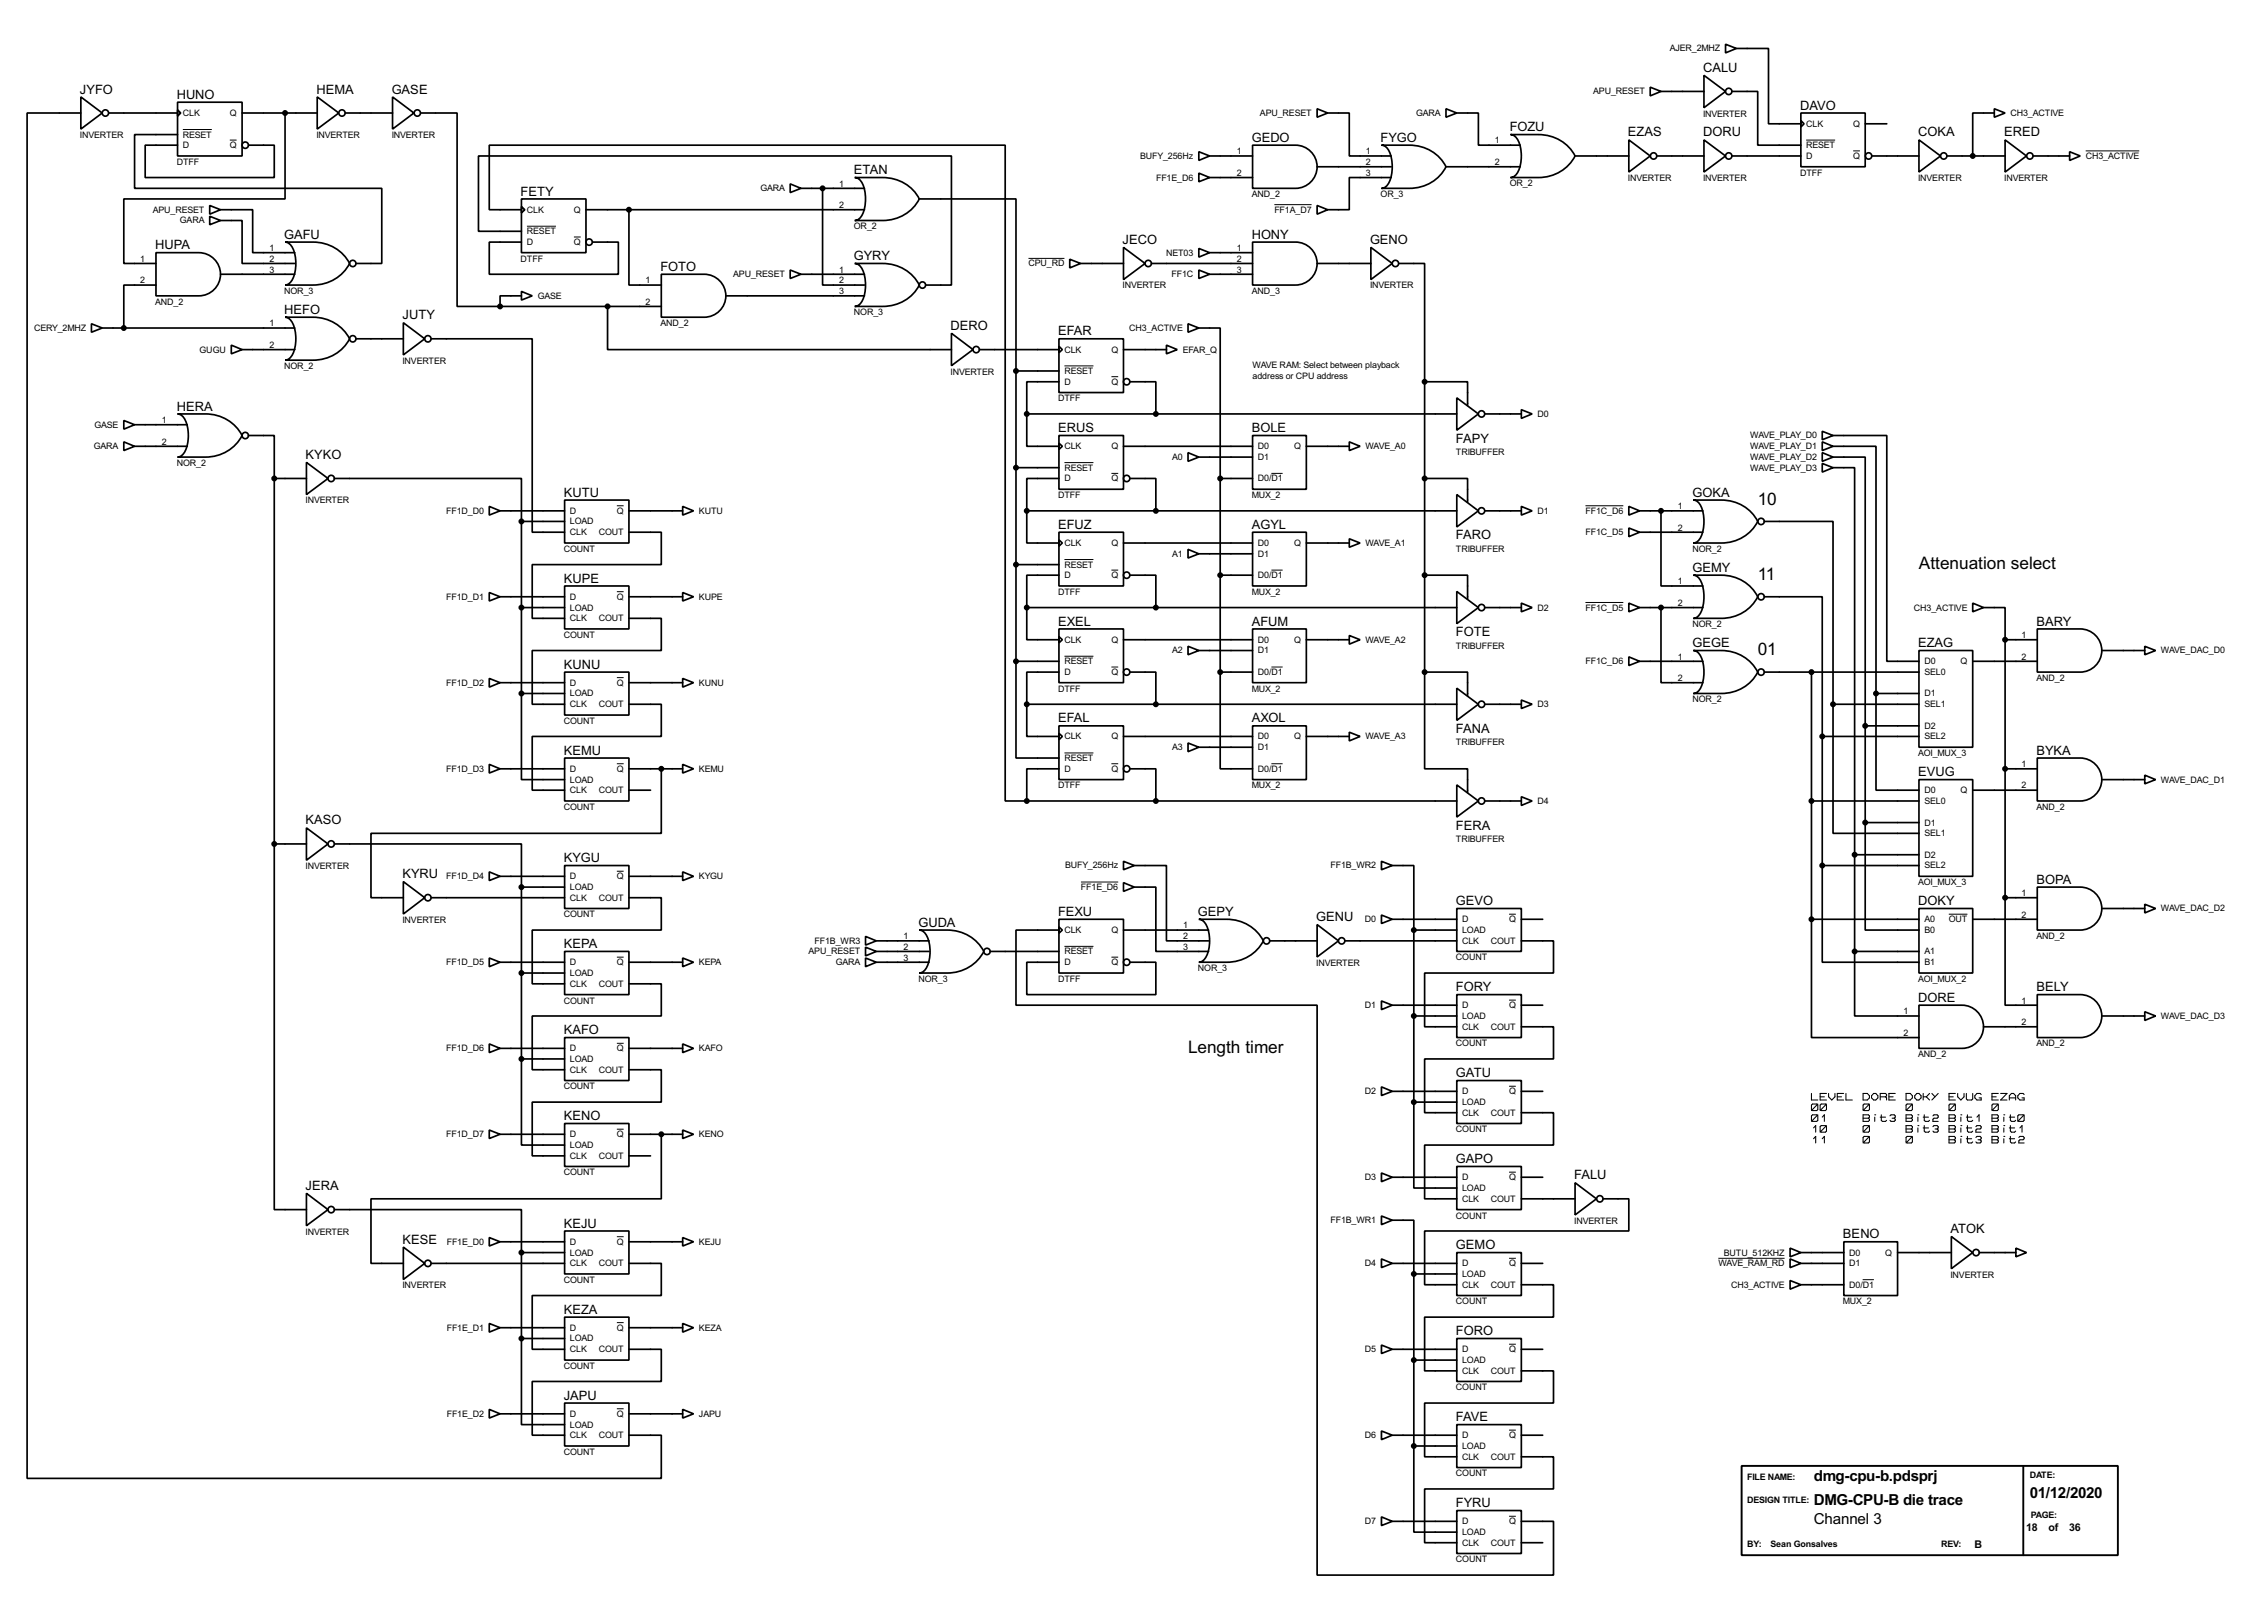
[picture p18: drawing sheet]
<svg xmlns="http://www.w3.org/2000/svg" width="536mm" height="383mm" viewBox="0 0 536 383" stroke-linecap="round" stroke-linejoin="round" font-family="sans-serif">
<defs><g id="words">
<g font-size="4.6">
<text x="415.3" y="119.2">10</text>
<text x="415.3" y="137.1">11</text>
<text x="453.4" y="134.5">Attenuation select</text>
<text x="415.3" y="154.8">01</text>
<text x="280.7" y="248.8">Length timer</text>
</g>
<g font-size="4">
<text x="428.6" y="350">dmg-cpu-b.pdsprj</text>
<text x="428.6" y="355.7">DMG-CPU-B die trace</text>
<text x="479.6" y="354">01/12/2020</text>
<text x="428.6" y="360.1">Channel 3</text>
</g>
<g font-size="3.4">
<text x="402.4" y="17">CALU</text>
<text x="18.9" y="22.1">JYFO</text>
<text x="41.8" y="23.3">HUNO</text>
<text x="74.8" y="22.1">HEMA</text>
<text x="92.6" y="22.1">GASE</text>
<text x="425.3" y="25.9">DAVO</text>
<text x="295.8" y="33.5">GEDO</text>
<text x="326.2" y="33.5">FYGO</text>
<text x="356.7" y="31">FOZU</text>
<text x="384.7" y="32.3">EZAS</text>
<text x="402.4" y="32.3">DORU</text>
<text x="453.2" y="32.3">COKA</text>
<text x="473.6" y="32.3">ERED</text>
<text x="201.8" y="41.2">ETAN</text>
<text x="123" y="46.2">FETY</text>
<text x="36.7" y="58.9">HUPA</text>
<text x="67.2" y="56.4">GAFU</text>
<text x="265.3" y="57.7">JECO</text>
<text x="295.8" y="56.4">HONY</text>
<text x="323.7" y="57.7">GENO</text>
<text x="156.1" y="64">FOTO</text>
<text x="201.8" y="61.4">GYRY</text>
<text x="67.2" y="74.1">HEFO</text>
<text x="95.1" y="75.5">JUTY</text>
<text x="224.6" y="78">DERO</text>
<text x="250" y="79.3">EFAR</text>
<text x="41.8" y="97">HERA</text>
<text x="250" y="102.1">ERUS</text>
<text x="295.8" y="102.1">BOLE</text>
<text x="344" y="104.6">FAPY</text>
<text x="72.2" y="108.5">KYKO</text>
<text x="133.2" y="117.4">KUTU</text>
<text x="399.9" y="117.4">GOKA</text>
<text x="250" y="124.9">EFUZ</text>
<text x="295.8" y="124.9">AGYL</text>
<text x="344" y="127.5">FARO</text>
<text x="133.2" y="137.6">KUPE</text>
<text x="399.9" y="135.1">GEMY</text>
<text x="250" y="147.8">EXEL</text>
<text x="295.8" y="147.8">AFUM</text>
<text x="481.2" y="147.8">BARY</text>
<text x="344" y="150.3">FOTE</text>
<text x="399.9" y="152.9">GEGE</text>
<text x="453.2" y="152.9">EZAG</text>
<text x="133.2" y="158">KUNU</text>
<text x="250" y="170.7">EFAL</text>
<text x="295.8" y="170.7">AXOL</text>
<text x="344" y="173.2">FANA</text>
<text x="133.2" y="178.3">KEMU</text>
<text x="481.2" y="178.3">BYKA</text>
<text x="453.2" y="183.4">EVUG</text>
<text x="72.2" y="194.8">KASO</text>
<text x="344" y="196">FERA</text>
<text x="133.2" y="203.7">KYGU</text>
<text x="95.1" y="207.5">KYRU</text>
<text x="481.2" y="208.8">BOPA</text>
<text x="344" y="213.9">GEVO</text>
<text x="453.2" y="213.9">DOKY</text>
<text x="217" y="219">GUDA</text>
<text x="250" y="216.4">FEXU</text>
<text x="283.1" y="216.4">GEPY</text>
<text x="311" y="217.7">GENU</text>
<text x="133.2" y="224">KEPA</text>
<text x="344" y="234.2">FORY</text>
<text x="453.2" y="236.7">DORE</text>
<text x="481.2" y="234.2">BELY</text>
<text x="133.2" y="244.4">KAFO</text>
<text x="344" y="254.5">GATU</text>
<text x="133.2" y="264.7">KENO</text>
<text x="344" y="274.8">GAPO</text>
<text x="72.2" y="281.2">JERA</text>
<text x="372" y="278.7">FALU</text>
<text x="95.1" y="293.9">KESE</text>
<text x="133.2" y="290.1">KEJU</text>
<text x="435.5" y="292.6">BENO</text>
<text x="460.9" y="291.4">ATOK</text>
<text x="344" y="295.2">GEMO</text>
<text x="133.2" y="310.4">KEZA</text>
<text x="344" y="315.5">FORO</text>
<text x="133.2" y="330.7">JAPU</text>
<text x="344" y="335.8">FAVE</text>
<text x="344" y="356.1">FYRU</text>
</g>
<g font-size="2.8">
<text x="466.6" y="365.8">B</text>
<text x="478.8" y="361.7">18</text>
<text x="484" y="361.7">of</text>
<text x="488.9" y="361.7">36</text>
</g>
<g font-size="2.4">
<text x="394.5" y="12.1">AJER_2MHZ</text>
<text x="376.5" y="22.3">APU_RESET</text>
<text x="43.2" y="27.4">CLK</text>
<text x="54.3" y="27.4">Q</text>
<text x="297.7" y="27.4">APU_RESET</text>
<text x="334.6" y="27.4">GARA</text>
<text x="402.4" y="27.5">INVERTER</text>
<text x="426.8" y="30">CLK</text>
<text x="437.9" y="30">Q</text>
<text x="475" y="27.4">CH3_ACTIVE</text>
<text x="18.9" y="32.6">INVERTER</text>
<text x="43.2" y="35">D</text>
<text x="43.2" y="32.5">RESET</text>
<text x="54.3" y="35">Q</text>
<text x="74.8" y="32.6">INVERTER</text>
<text x="92.6" y="32.6">INVERTER</text>
<text x="353.2" y="33.9">1</text>
<text x="426.8" y="35">RESET</text>
<text x="41.8" y="38.9">DTFF</text>
<text x="269.4" y="37.5">BUFY_256Hz</text>
<text x="292.3" y="36.4">1</text>
<text x="292.3" y="41.6">2</text>
<text x="322.8" y="36.4">1</text>
<text x="322.8" y="39">2</text>
<text x="322.8" y="41.6">3</text>
<text x="353.2" y="39">2</text>
<text x="425.3" y="41.5">DTFF</text>
<text x="426.8" y="37.5">D</text>
<text x="437.9" y="37.5">Q</text>
<text x="492.8" y="37.5">CH3_ACTIVE</text>
<text x="179.7" y="45.2">GARA</text>
<text x="198.3" y="44.1">1</text>
<text x="273.2" y="42.7">FF1E_D6</text>
<text x="295.8" y="46.6">AND_2</text>
<text x="326.2" y="46.6">OR_3</text>
<text x="356.7" y="44.1">OR_2</text>
<text x="384.7" y="42.7">INVERTER</text>
<text x="402.4" y="42.7">INVERTER</text>
<text x="453.2" y="42.7">INVERTER</text>
<text x="473.6" y="42.7">INVERTER</text>
<text x="36.1" y="50.2">APU_RESET</text>
<text x="42.5" y="52.8">GARA</text>
<text x="124.5" y="50.2">CLK</text>
<text x="135.6" y="50.2">Q</text>
<text x="198.3" y="49.2">2</text>
<text x="301.1" y="50.2">FF1A_D7</text>
<text x="63.7" y="59.3">1</text>
<text x="124.5" y="57.9">D</text>
<text x="124.5" y="55.4">RESET</text>
<text x="135.6" y="57.9">Q</text>
<text x="201.8" y="54.2">OR_2</text>
<text x="292.3" y="59.3">1</text>
<text x="33.2" y="61.9">1</text>
<text x="63.7" y="61.9">2</text>
<text x="63.7" y="64.4">3</text>
<text x="123" y="61.8">DTFF</text>
<text x="173.3" y="65.5">APU_RESET</text>
<text x="198.3" y="64.4">1</text>
<text x="243" y="62.9">CPU_RD</text>
<text x="275.5" y="60.4">NET03</text>
<text x="276.8" y="65.5">FF1C</text>
<text x="292.3" y="61.9">2</text>
<text x="292.3" y="64.4">3</text>
<text x="33.2" y="67">2</text>
<text x="36.7" y="72">AND_2</text>
<text x="67.2" y="69.5">NOR_3</text>
<text x="127.1" y="70.6">GASE</text>
<text x="152.6" y="67">1</text>
<text x="152.6" y="72">2</text>
<text x="198.3" y="67">2</text>
<text x="198.3" y="69.5">3</text>
<text x="265.3" y="68.1">INVERTER</text>
<text x="295.8" y="69.5">AND_3</text>
<text x="323.7" y="68.1">INVERTER</text>
<text x="63.7" y="77.1">1</text>
<text x="156.1" y="77">AND_2</text>
<text x="201.8" y="74.5">NOR_3</text>
<text x="8.1" y="78.2">CERY_2MHZ</text>
<text x="47.2" y="83.3">GUGU</text>
<text x="63.7" y="82.2">2</text>
<text x="251.5" y="83.3">CLK</text>
<text x="262.6" y="83.3">Q</text>
<text x="266.8" y="78.2">CH3_ACTIVE</text>
<text x="279.5" y="83.3">EFAR_Q</text>
<text x="67.2" y="87.2">NOR_2</text>
<text x="95.1" y="86">INVERTER</text>
<text x="224.6" y="88.5">INVERTER</text>
<text x="251.5" y="88.4">RESET</text>
<text x="296" y="87">WAVE RAM: Select between playback</text>
<text x="296" y="89.6">address or CPU address</text>
<text x="250" y="94.9">DTFF</text>
<text x="251.5" y="90.9">D</text>
<text x="262.6" y="90.9">Q</text>
<text x="22.3" y="101">GASE</text>
<text x="38.3" y="100">1</text>
<text x="363.3" y="98.5">D0</text>
<text x="22.2" y="106.2">GARA</text>
<text x="38.3" y="105.1">2</text>
<text x="251.5" y="106.2">CLK</text>
<text x="262.6" y="106.2">Q</text>
<text x="297.2" y="106.2">D0</text>
<text x="305.8" y="106.2">Q</text>
<text x="322.6" y="106.2">WAVE_A0</text>
<text x="344" y="107.6">TRIBUFFER</text>
<text x="413.5" y="103.6">WAVE_PLAY_D0</text>
<text x="413.5" y="106.2">WAVE_PLAY_D1</text>
<text x="41.8" y="110.1">NOR_2</text>
<text x="251.5" y="113.7">D</text>
<text x="251.5" y="111.2">RESET</text>
<text x="262.6" y="113.7">Q</text>
<text x="277" y="108.7">A0</text>
<text x="297.2" y="108.7">D1</text>
<text x="297.2" y="113.7">D0/D1</text>
<text x="413.5" y="108.7">WAVE_PLAY_D2</text>
<text x="413.5" y="111.2">WAVE_PLAY_D3</text>
<text x="72.2" y="119">INVERTER</text>
<text x="250" y="117.7">DTFF</text>
<text x="295.8" y="117.7">MUX_2</text>
<text x="105.4" y="121.4">FF1D_D0</text>
<text x="134.7" y="123.9">LOAD</text>
<text x="134.7" y="121.4">D</text>
<text x="145.8" y="121.4">Q</text>
<text x="165.2" y="121.4">KUTU</text>
<text x="363.3" y="121.4">D1</text>
<text x="374.6" y="121.4">FF1C_D6</text>
<text x="396.4" y="120.3">1</text>
<text x="396.4" y="125.4">2</text>
<text x="133.2" y="130.4">COUNT</text>
<text x="134.7" y="126.4">CLK</text>
<text x="141.5" y="126.4">COUT</text>
<text x="251.5" y="129">CLK</text>
<text x="262.6" y="129">Q</text>
<text x="277" y="131.6">A1</text>
<text x="297.2" y="129">D0</text>
<text x="297.2" y="131.6">D1</text>
<text x="305.8" y="129">Q</text>
<text x="322.6" y="129">WAVE_A1</text>
<text x="344" y="130.4">TRIBUFFER</text>
<text x="374.6" y="126.4">FF1C_D5</text>
<text x="399.9" y="130.4">NOR_2</text>
<text x="251.5" y="136.6">D</text>
<text x="251.5" y="134.1">RESET</text>
<text x="262.6" y="136.6">Q</text>
<text x="297.2" y="136.6">D0/D1</text>
<text x="105.4" y="141.7">FF1D_D1</text>
<text x="134.7" y="141.7">D</text>
<text x="145.8" y="141.7">Q</text>
<text x="165.2" y="141.7">KUPE</text>
<text x="250" y="140.5">DTFF</text>
<text x="295.8" y="140.5">MUX_2</text>
<text x="396.4" y="138.1">1</text>
<text x="396.4" y="143.2">2</text>
<text x="134.7" y="146.8">CLK</text>
<text x="134.7" y="144.3">LOAD</text>
<text x="141.5" y="146.8">COUT</text>
<text x="363.3" y="144.3">D2</text>
<text x="374.6" y="144.3">FF1C_D5</text>
<text x="399.9" y="148.2">NOR_2</text>
<text x="452.2" y="144.3">CH3_ACTIVE</text>
<text x="133.2" y="150.7">COUNT</text>
<text x="251.5" y="151.9">CLK</text>
<text x="262.6" y="151.9">Q</text>
<text x="277" y="154.4">A2</text>
<text x="297.2" y="151.9">D0</text>
<text x="297.2" y="154.4">D1</text>
<text x="305.8" y="151.9">Q</text>
<text x="322.6" y="151.9">WAVE_A2</text>
<text x="344" y="153.3">TRIBUFFER</text>
<text x="396.4" y="155.9">1</text>
<text x="477.7" y="150.8">1</text>
<text x="477.7" y="155.9">2</text>
<text x="510.6" y="154.4">WAVE_DAC_D0</text>
<text x="251.5" y="159.5">D</text>
<text x="251.5" y="157">RESET</text>
<text x="262.6" y="159.5">Q</text>
<text x="297.2" y="159.5">D0/D1</text>
<text x="374.6" y="157">FF1C_D6</text>
<text x="396.4" y="160.9">2</text>
<text x="454.7" y="157">D0</text>
<text x="454.7" y="159.5">SEL0</text>
<text x="463.3" y="157">Q</text>
<text x="481.2" y="160.9">AND_2</text>
<text x="105.4" y="162">FF1D_D2</text>
<text x="134.7" y="167.1">CLK</text>
<text x="134.7" y="164.6">LOAD</text>
<text x="134.7" y="162">D</text>
<text x="141.5" y="167.1">COUT</text>
<text x="145.8" y="162">Q</text>
<text x="165.2" y="162">KUNU</text>
<text x="250" y="163.4">DTFF</text>
<text x="295.8" y="163.4">MUX_2</text>
<text x="363.3" y="167.1">D3</text>
<text x="399.9" y="166">NOR_2</text>
<text x="454.7" y="164.6">D1</text>
<text x="454.7" y="167.1">SEL1</text>
<text x="133.2" y="171.1">COUNT</text>
<text x="454.7" y="172.2">D2</text>
<text x="251.5" y="174.7">CLK</text>
<text x="251.5" y="179.8">RESET</text>
<text x="262.6" y="174.7">Q</text>
<text x="277" y="177.3">A3</text>
<text x="297.2" y="174.7">D0</text>
<text x="297.2" y="177.3">D1</text>
<text x="305.8" y="174.7">Q</text>
<text x="322.6" y="174.7">WAVE_A3</text>
<text x="344" y="176.1">TRIBUFFER</text>
<text x="453.2" y="178.7">AOI_MUX_3</text>
<text x="454.7" y="174.7">SEL2</text>
<text x="105.4" y="182.4">FF1D_D3</text>
<text x="134.7" y="184.9">LOAD</text>
<text x="134.7" y="182.4">D</text>
<text x="145.8" y="182.4">Q</text>
<text x="165.2" y="182.4">KEMU</text>
<text x="251.5" y="182.4">D</text>
<text x="262.6" y="182.4">Q</text>
<text x="297.2" y="182.4">D0/D1</text>
<text x="477.7" y="181.3">1</text>
<text x="510.6" y="184.9">WAVE_DAC_D1</text>
<text x="133.2" y="191.4">COUNT</text>
<text x="134.7" y="187.4">CLK</text>
<text x="141.5" y="187.4">COUT</text>
<text x="250" y="186.3">DTFF</text>
<text x="295.8" y="186.3">MUX_2</text>
<text x="363.3" y="190">D4</text>
<text x="454.7" y="187.4">D0</text>
<text x="454.7" y="190">SEL0</text>
<text x="463.3" y="187.4">Q</text>
<text x="477.7" y="186.3">2</text>
<text x="481.2" y="191.4">AND_2</text>
<text x="454.7" y="195.1">D1</text>
<text x="454.7" y="197.6">SEL1</text>
<text x="344" y="199">TRIBUFFER</text>
<text x="454.7" y="202.7">D2</text>
<text x="72.2" y="205.4">INVERTER</text>
<text x="105.4" y="207.8">FF1D_D4</text>
<text x="134.7" y="207.8">D</text>
<text x="145.8" y="207.8">Q</text>
<text x="165.2" y="207.8">KYGU</text>
<text x="251.7" y="205.2">BUFY_256Hz</text>
<text x="314.4" y="205.2">FF1B_WR2</text>
<text x="453.2" y="209.2">AOI_MUX_3</text>
<text x="454.7" y="205.2">SEL2</text>
<text x="134.7" y="212.8">CLK</text>
<text x="134.7" y="210.3">LOAD</text>
<text x="141.5" y="212.8">COUT</text>
<text x="255.4" y="210.3">FF1E_D6</text>
<text x="477.7" y="211.7">1</text>
<text x="510.6" y="215.4">WAVE_DAC_D2</text>
<text x="95.1" y="218.1">INVERTER</text>
<text x="133.2" y="216.8">COUNT</text>
<text x="213.5" y="221.9">1</text>
<text x="251.5" y="220.5">CLK</text>
<text x="262.6" y="220.5">Q</text>
<text x="279.6" y="219.4">1</text>
<text x="279.6" y="221.9">2</text>
<text x="322.5" y="217.9">D0</text>
<text x="345.5" y="220.5">LOAD</text>
<text x="345.5" y="217.9">D</text>
<text x="356.6" y="217.9">Q</text>
<text x="454.7" y="220.5">B0</text>
<text x="454.7" y="217.9">A0</text>
<text x="460.5" y="217.9">OUT</text>
<text x="477.7" y="216.8">2</text>
<text x="481.2" y="221.9">AND_2</text>
<text x="191.1" y="225.5">APU_RESET</text>
<text x="192.5" y="223">FF1B_WR3</text>
<text x="213.5" y="224.4">2</text>
<text x="213.5" y="227">3</text>
<text x="251.5" y="225.5">RESET</text>
<text x="279.6" y="224.4">3</text>
<text x="344" y="226.9">COUNT</text>
<text x="345.5" y="223">CLK</text>
<text x="352.3" y="223">COUT</text>
<text x="454.7" y="225.5">A1</text>
<text x="105.4" y="228.1">FF1D_D5</text>
<text x="134.7" y="233.2">CLK</text>
<text x="134.7" y="230.6">LOAD</text>
<text x="134.7" y="228.1">D</text>
<text x="141.5" y="233.2">COUT</text>
<text x="145.8" y="228.1">Q</text>
<text x="165.2" y="228.1">KEPA</text>
<text x="197.5" y="228.1">GARA</text>
<text x="217" y="232">NOR_3</text>
<text x="250" y="232">DTFF</text>
<text x="251.5" y="228.1">D</text>
<text x="262.6" y="228.1">Q</text>
<text x="283.1" y="229.5">NOR_3</text>
<text x="311" y="228.2">INVERTER</text>
<text x="453.2" y="232">AOI_MUX_2</text>
<text x="454.7" y="228.1">B1</text>
<text x="133.2" y="237.1">COUNT</text>
<text x="322.5" y="238.2">D1</text>
<text x="345.5" y="238.2">D</text>
<text x="356.6" y="238.2">Q</text>
<text x="449.8" y="239.7">1</text>
<text x="477.7" y="237.1">1</text>
<text x="345.5" y="243.3">CLK</text>
<text x="345.5" y="240.8">LOAD</text>
<text x="352.3" y="243.3">COUT</text>
<text x="449.8" y="244.8">2</text>
<text x="477.7" y="242.2">2</text>
<text x="510.6" y="240.8">WAVE_DAC_D3</text>
<text x="105.4" y="248.4">FF1D_D6</text>
<text x="134.7" y="250.9">LOAD</text>
<text x="134.7" y="248.4">D</text>
<text x="145.8" y="248.4">Q</text>
<text x="165.2" y="248.4">KAFO</text>
<text x="344" y="247.3">COUNT</text>
<text x="453.2" y="249.8">AND_2</text>
<text x="481.2" y="247.3">AND_2</text>
<text x="133.2" y="257.4">COUNT</text>
<text x="134.7" y="253.5">CLK</text>
<text x="141.5" y="253.5">COUT</text>
<text x="322.5" y="258.6">D2</text>
<text x="345.5" y="263.6">CLK</text>
<text x="345.5" y="261.1">LOAD</text>
<text x="345.5" y="258.6">D</text>
<text x="352.3" y="263.6">COUT</text>
<text x="356.6" y="258.6">Q</text>
<text x="105.4" y="268.7">FF1D_D7</text>
<text x="134.7" y="268.7">D</text>
<text x="145.8" y="268.7">Q</text>
<text x="165.2" y="268.7">KENO</text>
<text x="344" y="267.6">COUNT</text>
<text x="134.7" y="273.8">CLK</text>
<text x="134.7" y="271.3">LOAD</text>
<text x="141.5" y="273.8">COUT</text>
<text x="133.2" y="277.7">COUNT</text>
<text x="322.5" y="278.9">D3</text>
<text x="345.5" y="281.4">LOAD</text>
<text x="345.5" y="278.9">D</text>
<text x="356.6" y="278.9">Q</text>
<text x="344" y="287.9">COUNT</text>
<text x="345.5" y="284">CLK</text>
<text x="352.3" y="284">COUT</text>
<text x="72.2" y="291.7">INVERTER</text>
<text x="314.4" y="289">FF1B_WR1</text>
<text x="372" y="289.2">INVERTER</text>
<text x="105.6" y="294.1">FF1E_D0</text>
<text x="134.7" y="299.2">CLK</text>
<text x="134.7" y="296.7">LOAD</text>
<text x="134.7" y="294.1">D</text>
<text x="141.5" y="299.2">COUT</text>
<text x="145.8" y="294.1">Q</text>
<text x="165.2" y="294.1">KEJU</text>
<text x="322.5" y="299.2">D4</text>
<text x="345.5" y="299.2">D</text>
<text x="356.6" y="299.2">Q</text>
<text x="406" y="299.2">WAVE_RAM_RD</text>
<text x="407.3" y="296.7">BUTU_512KHZ</text>
<text x="436.9" y="296.7">D0</text>
<text x="436.9" y="299.2">D1</text>
<text x="445.5" y="296.7">Q</text>
<text x="95.1" y="304.4">INVERTER</text>
<text x="133.2" y="303.1">COUNT</text>
<text x="345.5" y="304.3">CLK</text>
<text x="345.5" y="301.7">LOAD</text>
<text x="352.3" y="304.3">COUT</text>
<text x="409" y="304.3">CH3_ACTIVE</text>
<text x="436.9" y="304.3">D0/D1</text>
<text x="460.9" y="301.9">INVERTER</text>
<text x="344" y="308.2">COUNT</text>
<text x="435.5" y="308.2">MUX_2</text>
<text x="105.6" y="314.4">FF1E_D1</text>
<text x="134.7" y="317">LOAD</text>
<text x="134.7" y="314.4">D</text>
<text x="145.8" y="314.4">Q</text>
<text x="165.2" y="314.4">KEZA</text>
<text x="133.2" y="323.5">COUNT</text>
<text x="134.7" y="319.5">CLK</text>
<text x="141.5" y="319.5">COUT</text>
<text x="322.5" y="319.5">D5</text>
<text x="345.5" y="322.1">LOAD</text>
<text x="345.5" y="319.5">D</text>
<text x="356.6" y="319.5">Q</text>
<text x="344" y="328.5">COUNT</text>
<text x="345.5" y="324.6">CLK</text>
<text x="352.3" y="324.6">COUT</text>
<text x="105.6" y="334.8">FF1E_D2</text>
<text x="134.7" y="334.8">D</text>
<text x="145.8" y="334.8">Q</text>
<text x="165.2" y="334.8">JAPU</text>
<text x="134.7" y="339.8">CLK</text>
<text x="134.7" y="337.3">LOAD</text>
<text x="141.5" y="339.8">COUT</text>
<text x="322.5" y="339.8">D6</text>
<text x="345.5" y="339.8">D</text>
<text x="356.6" y="339.8">Q</text>
<text x="133.2" y="343.8">COUNT</text>
<text x="345.5" y="344.9">CLK</text>
<text x="345.5" y="342.4">LOAD</text>
<text x="352.3" y="344.9">COUT</text>
<text x="344" y="348.9">COUNT</text>
<text x="412.8" y="349.8">FILE NAME:</text>
<text x="479.6" y="349.3">DATE:</text>
<text x="412.8" y="355.2">DESIGN TITLE:</text>
<text x="479.9" y="358.7">PAGE:</text>
<text x="322.5" y="360.2">D7</text>
<text x="345.5" y="365.2">CLK</text>
<text x="345.5" y="362.7">LOAD</text>
<text x="345.5" y="360.2">D</text>
<text x="352.3" y="365.2">COUT</text>
<text x="356.6" y="360.2">Q</text>
<text x="412.8" y="365.5">BY:</text>
<text x="418.4" y="365.5">Sean Gonsalves</text>
<text x="458.7" y="365.6">REV:</text>
<text x="344" y="369.2">COUNT</text>
</g>
</g></defs>
<g fill="none" stroke="#000" stroke-width=".4">
<path d="M402.6 17.8l5.1 3.8-5.1 3.9zM407.7 10.5l2.6 1-2.6 1zM410.3 11.5h7.6v17.8h7.6M19.1 22.9l5.1 3.8-5.1 3.8zM19.1 26.7h-12.7v322.6h149.9v-10.2h-7.7M25.7 26.7h16.3M42 24.2h15.2v12.7h-15.2zM42 26l.7 .7-.7 .8zM42 34.3h-7.7v7.7h30.5v-7.7h-6.1M42 31.8h-10.2v12.7h58.4v17.8h-6.1M57.2 26.7h17.8M67.4 26.7v20.3h-38.1v15.3h7.6"/>
<path d="M75 22.9l5.1 3.8-5.1 3.8zM81.6 26.7h11.2M92.8 22.9l5 3.8-5 3.8zM99.4 26.7h8.6v45.7h10.2M283.3 35.9l2.5 1-2.5 1zM285.8 36.9h10.2M296 34.3h10.1a5.1 5.1 0 0 1 5.1 5.1 5.1 5.1 0 0 1-5.1 5.1h-10.1zM311.2 25.7l2.5 1-2.5 1zM311.2 39.4h17.5M313.7 26.7h5.1v10.2h9.9M326.4 34.3h6.6a9.5 9.5 0 0 1 8.7 5.1 9.5 9.5 0 0 1-8.7 5.1h-6.6a3.2 3.2 0 0 0 2.4-3.1 7.8 7.8 0 0 0-1.3-6.7zM341.7 25.7l2.5 1-2.5 1z"/>
<path d="M341.7 39.4h17.5M344.2 26.7h5.1v7.6h9.9M356.9 31.8h6.6a9.6 9.6 0 0 1 8.7 5.1 9.6 9.6 0 0 1-8.7 5.1h-6.6a3.2 3.2 0 0 0 2.4-3.2 7.6 7.6 0 0 0-1.4-6.6zM372.2 36.9h12.7M384.9 33.1l5 3.8-5 3.8zM389.9 20.6l2.6 1-2.6 1.1zM391.5 36.9h11.1M392.5 21.6h10.1M402.6 33.1l5.1 3.8-5.1 3.8zM409.2 21.6h6.1v12.7h10.2M409.2 36.9h16.3M425.5 26.7h15.2v12.7h-15.2z"/>
<path d="M425.5 28.5l.8 .8-.8 .7zM440.7 29.3h5.1M442.3 36.9h11.1M453.4 33.1l5.1 3.8-5.1 3.8zM460 36.9h13.8M471.2 25.7l2.6 1-2.6 1zM471.2 26.7h-5.1v10.2M473.8 33.1l5 3.8-5 3.8zM480.4 36.9h8.6M489 35.9l2.5 1-2.5 1zM36.9 59.7h10.1a5.1 5.1 0 0 1 5.1 5.1 5.1 5.1 0 0 1-5.1 5.1h-10.1zM49.6 51.1l2.5 1-2.5 1z"/>
<path d="M49.6 48.6l2.5 1-2.5 1zM52.1 52.1h5.1v10.2h12.5M52.1 49.6h7.6v10.1h10M67.4 57.2h6.6a9.6 9.6 0 0 1 8.6 5.1 9.6 9.6 0 0 1-8.6 5.1h-6.6a3.2 3.2 0 0 0 2.3-3.2 7.6 7.6 0 0 0-1.3-6.6zM123.2 47h15.3v12.7h-15.3zM123.2 48.8l.8 .8-.8 .7zM123.2 57.2h-7.6v7.6h30.5v-7.6h-6.1M123.2 54.7h-10.1v-17.8h111.7v30.5h-6.1M123.2 49.6h-7.6v-15.3h121.9v155h5.1M138.5 49.6h65.8M148.6 49.6v17.8h7.7M186.7 43.5l2.6 1-2.6 1z"/>
<path d="M189.3 44.5h15M194.4 44.5v22.9h9.9M202 42h6.6a9.5 9.5 0 0 1 8.6 5 9.5 9.5 0 0 1-8.6 5.1h-6.6a3.2 3.2 0 0 0 2.3-3.1 7.7 7.7 0 0 0-1.3-6.6zM217.2 47h22.9v40.7M265.5 58.5l5.1 3.8-5.1 3.8zM283.3 58.7l2.5 1-2.5 1.1zM283.3 40.9l2.5 1.1-2.5 1zM285.8 59.7h10.2M285.8 42h10.2M296 57.2h10.1a5.1 5.1 0 0 1 5.1 5.1 5.1 5.1 0 0 1-5.1 5.1h-10.1zM311.2 48.6l2.5 1-2.5 1zM323.9 58.5l5.1 3.8-5.1 3.8z"/>
<path d="M328.7 42h-9.9v7.6h-5.1M21.6 76.5l2.6 1-2.6 1zM24.2 77.5h45.5M36.9 67.4h-7.6v10.1M52.1 64.8h17.6M67.4 75h6.6a9.6 9.6 0 0 1 8.6 5.1 9.6 9.6 0 0 1-8.6 5h-6.6a3.2 3.2 0 0 0 2.3-3.1 7.7 7.7 0 0 0-1.3-6.6zM95.3 76.3l5.1 3.8-5.1 3.8zM118.2 72.4h38.1M123.2 68.9l2.6 1-2.6 1zM123.2 69.9h-5v2.5M143.6 72.4v10.2h81.2M156.3 64.8h10.1a5.1 5.1 0 0 1 5.1 5.1 5.1 5.1 0 0 1-5.1 5.1h-10.1z"/>
<path d="M171.5 69.9h32.8M186.7 63.8l2.6 1-2.6 1zM189.3 64.8h15M202 62.3h6.6a9.6 9.6 0 0 1 8.6 5.1 9.5 9.5 0 0 1-8.6 5h-6.6a3.1 3.1 0 0 0 2.3-3.1 7.8 7.8 0 0 0-1.3-6.6zM224.8 78.8l5.1 3.8-5.1 3.8zM252.8 61.3l2.5 1-2.5 1zM255.3 62.3h10.2M272.1 62.3h23.9M280.7 76.5l2.6 1-2.6 1zM283.3 63.8l2.5 1-2.5 1zM283.3 77.5h5v35.6M285.8 64.8h10.2"/>
<path d="M311.2 62.3h12.7M330.5 62.3h6.1v27.9M29.3 99.4l2.5 1-2.5 1zM42 97.8h6.6a9.6 9.6 0 0 1 8.6 5.1 9.6 9.6 0 0 1-8.6 5.1h-6.6a3.2 3.2 0 0 0 2.3-3.1 7.7 7.7 0 0 0-1.3-6.7zM54.7 81.6l2.5 1-2.5 1zM57.2 82.6h12.5M84.1 80.1h11.2M101.9 80.1h23.9v45.7h7.6M231.4 82.6h18.8M240.1 87.7h10.1M240.1 87.7v68.6M242.6 97.8v7.7h7.6"/>
<path d="M242.6 97.8h101.6M250.2 80.1h15.3v12.7h-15.3zM250.2 81.8l.8 .8-.8 .8zM250.2 90.2h-7.6v7.6M265.5 82.6h10.1M267 90.2h6.1v7.6M275.6 81.6l2.6 1-2.6 1zM336.6 90.2h10.2v5.6M336.6 90.2v68.6M344.2 94l5.1 3.8-5.1 3.9zM350.8 97.8h8.7M359.5 96.8l2.5 1-2.5 1.1z"/>
<path d="M29.3 104.4l2.5 1.1-2.5 1zM31.8 105.5h12.5M31.8 100.4h12.5M58.7 102.9h6.1v10.2M64.8 113.1h7.6M64.8 113.1v86.3M72.4 109.3l5.1 3.8-5.1 3.8zM79 113.1h44.2v10.1M115.6 119.7l2.6 1-2.6 1zM133.4 118.2h15.2v10.1h-15.2zM161.3 119.7l2.6 1-2.6 1zM240.1 110.5h10.1"/>
<path d="M250.2 102.9h15.3v12.7h-15.3zM250.2 104.7l.8 .8-.8 .7zM250.2 113.1h-7.6v7.6M265.5 105.5h30.5M267 113.1h6.1v7.6M280.7 107l2.6 1-2.6 1zM283.3 108h12.7M288.3 113.1v45.7M288.3 113.1h7.7M296 102.9h12.7v12.7h-12.7zM308.7 105.5h10.1M318.8 104.4l2.6 1.1-2.6 1z"/>
<path d="M336.6 113.1h10.2v5.6M344.2 116.9l5.1 3.8-5.1 3.8zM359.5 119.7l2.5 1-2.5 1zM384.9 119.7l2.5 1-2.5 1zM400.1 118.2h6.6a9.4 9.4 0 0 1 8.6 5 9.5 9.5 0 0 1-8.6 5.1h-6.6a3.2 3.2 0 0 0 2.3-3.1 7.8 7.8 0 0 0-1.3-6.6zM430.6 101.9l2.5 1-2.5 1zM430.6 104.4l2.5 1.1-2.5 1zM430.6 107l2.5 1-2.5 1zM430.6 109.5l2.5 1-2.5 1.1zM433.1 110.5h5.1v91.5M433.1 102.9h12.7v53.4h7.6M433.1 105.5h10.2v58.4"/>
<path d="M433.1 108h7.6v63.5M118.2 120.7h15.2M123.2 123.2v40.7M123.2 123.2h10.2M133.4 138.5h15.2v10.1h-15.2zM148.6 125.8h7.7v7.6h-30.5v12.7h7.6M148.6 120.7h12.7M240.1 133.4h10.1M242.6 120.7v7.6h7.6M242.6 120.7h101.6M250.2 125.8h15.3v12.7h-15.3zM250.2 127.6l.8 .7-.8 .8z"/>
<path d="M250.2 135.9h-7.6v7.7M265.5 128.3h30.5M267 135.9h6.1v7.7M280.7 129.8l2.6 1.1-2.6 1zM283.3 130.9h12.7M288.3 135.9h7.7M296 125.8h12.7v12.7h-12.7zM308.7 128.3h10.1M318.8 127.3l2.6 1-2.6 1zM336.6 135.9h10.2v5.6M344.2 139.8l5.1 3.8-5.1 3.8zM350.8 120.7h8.7"/>
<path d="M384.9 124.8l2.5 1-2.5 1zM387.4 120.7h15M387.4 125.8h15M392.5 120.7v17.8h9.9M400.1 135.9h6.6a9.5 9.5 0 0 1 8.6 5.1 9.5 9.5 0 0 1-8.6 5.1h-6.6a3.2 3.2 0 0 0 2.3-3.1 7.9 7.9 0 0 0-1.3-6.7zM416.9 123.2h16.2v43.2M115.6 140l2.6 1-2.6 1zM118.2 141h15.2M123.2 143.6h10.2M133.4 158.8h15.2v10.2h-15.2zM148.6 146.1h7.7v7.6h-30.5v12.7h7.6M148.6 141h12.7"/>
<path d="M161.3 140l2.6 1-2.6 1zM240.1 156.3v22.8h10.1M240.1 156.3h10.1M242.6 143.6v7.6h7.6M242.6 143.6h101.6M250.2 148.6h15.3v12.7h-15.3zM250.2 150.4l.8 .8-.8 .7zM250.2 158.8h-7.6v7.6M265.5 151.2h30.5M267 158.8h6.1v7.6M280.7 152.7l2.6 1-2.6 1zM283.3 153.7h12.7"/>
<path d="M288.3 158.8v22.9h7.7M288.3 158.8h7.7M296 148.6h12.7v12.7h-12.7zM308.7 151.2h10.1M318.8 150.2l2.6 1-2.6 1zM336.6 158.8v22.9h10.2v5.6M336.6 158.8h10.2v5.6M350.8 143.6h8.7M359.5 142.5l2.5 1.1-2.5 1zM384.9 155.2l2.5 1.1-2.5 1zM384.9 142.5l2.5 1.1-2.5 1zM387.4 143.6h15"/>
<path d="M387.4 156.3h15M392.5 143.6v17.7h9.9M400.1 153.7h6.6a9.5 9.5 0 0 1 8.6 5.1 9.4 9.4 0 0 1-8.6 5.1h-6.6a3.2 3.2 0 0 0 2.3-3.2 7.9 7.9 0 0 0-1.3-6.6zM416.9 141h13.7v33M416.9 158.8h36.5M428 158.8v58.4M453.4 153.7h12.7v22.9h-12.7zM466.1 142.5l2.6 1.1-2.6 1zM466.1 156.3h15.3M468.7 143.6h5.1v7.6M473.8 151.2h7.6M473.8 151.2v60.9"/>
<path d="M481.4 148.6h10.1a5.1 5.1 0 0 1 5.1 5.1 5.1 5.1 0 0 1-5.1 5.1h-10.1zM496.6 153.7h10.2M506.8 152.7l2.5 1-2.5 1zM115.6 160.3l2.6 1-2.6 1.1zM118.2 161.3h15.2M123.2 163.9v20.3h10.2M123.2 163.9h10.2M133.4 179.1h15.2v10.2h-15.2zM148.6 166.4h7.7v7.6h-30.5v12.7h7.6M148.6 161.3h12.7M161.3 160.3l2.6 1-2.6 1.1zM242.6 166.4v7.6h7.6"/>
<path d="M242.6 166.4h101.6M250.2 171.5h15.3v12.7h-15.3zM250.2 173.3l.8 .7-.8 .8zM265.5 174h30.5M280.7 175.6l2.6 1-2.6 1zM283.3 176.6h12.7M296 171.5h12.7v12.7h-12.7zM308.7 174h10.1M318.8 173l2.6 1-2.6 1.1zM344.2 162.6l5.1 3.8-5.1 3.8zM350.8 166.4h8.7M359.5 165.4l2.5 1-2.5 1z"/>
<path d="M430.6 174h22.8M430.6 174v30.5M433.1 166.4v30.5h20.3M433.1 166.4h20.3M440.7 171.5v22.9M440.7 171.5h12.7M443.3 163.9v22.8h10.1M443.3 163.9h10.1M481.4 179.1h10.1a5.1 5.1 0 0 1 5.1 5.1 5.1 5.1 0 0 1-5.1 5.1h-10.1zM64.8 199.4v86.4h7.6M64.8 199.4h7.6M72.4 195.6l5.1 3.8-5.1 3.9z"/>
<path d="M79 199.4h44.2v10.2M115.6 180.6l2.6 1.1-2.6 1zM118.2 181.7h15.2M148.6 181.7h12.7M148.6 186.7h5.1M156.3 181.7v15.2h-68.6v15.2h7.6M161.3 180.6l2.6 1.1-2.6 1zM242.6 189.3h101.6M250.2 181.7h-7.6v7.6M267 181.7h6.1v7.6M344.2 185.5l5.1 3.8-5.1 3.8zM350.8 189.3h8.7"/>
<path d="M359.5 188.3l2.5 1-2.5 1zM428 189.3h25.4M440.7 194.4v25.4h12.7M440.7 194.4h12.7M453.4 184.2h12.7v22.9h-12.7zM466.1 186.7h15.3M473.8 181.7h7.6M496.6 184.2h10.2M506.8 183.2l2.5 1-2.5 1zM95.3 208.3l5.1 3.8-5.1 3.9zM101.9 212.1h31.5M115.6 206l2.6 1.1-2.6 1z"/>
<path d="M118.2 207.1h15.2M123.2 209.6v40.6M123.2 209.6h10.2M133.4 204.5h15.2v10.2h-15.2zM148.6 212.1h7.7v7.7h-30.5v12.7h7.6M148.6 207.1h12.7M161.3 206l2.6 1.1-2.6 1zM217.2 219.8h6.6a9.6 9.6 0 0 1 8.7 5 9.6 9.6 0 0 1-8.7 5.1h-6.6a3.2 3.2 0 0 0 2.4-3.1 7.6 7.6 0 0 0-1.4-6.6zM250.2 217.2h15.3v12.7h-15.3zM250.2 219l.8 .8-.8 .7zM250.2 219.8h-10.1v17.7h71.1v134.7h55.9v-12.7h-7.6M265.5 208.6l2.5 1-2.5 1z"/>
<path d="M265.5 203.5l2.5 1-2.5 1zM265.5 219.8h20.1M268 209.6h5.1v15.2h12.5M268 204.5h7.6v17.8h10M283.3 217.2h6.6a9.6 9.6 0 0 1 8.6 5.1 9.6 9.6 0 0 1-8.6 5.1h-6.6a3.2 3.2 0 0 0 2.3-3.2 7.7 7.7 0 0 0-1.3-6.6zM311.2 218.5l5.1 3.8-5.1 3.8zM326.4 216.2l2.6 1-2.6 1zM326.4 203.5l2.6 1-2.6 1zM329 204.5h5.1v15.3M329 217.2h15.2M334.1 219.8v40.6M334.1 219.8h10.1"/>
<path d="M344.2 214.7h15.3v10.1h-15.3zM359.5 217.2h5M428 217.2v28h25.4M428 217.2h25.4M430.6 204.5v22.9h22.8M430.6 204.5h22.8M438.2 202h15.2M438.2 202v22.8M453.4 214.7h12.7v15.2h-12.7zM466.1 217.2h15.3M473.8 212.1v25.4h7.6M473.8 212.1h7.6"/>
<path d="M481.4 209.6h10.1a5.1 5.1 0 0 1 5.1 5.1 5.1 5.1 0 0 1-5.1 5.1h-10.1zM496.6 214.7h10.2M506.8 213.7l2.5 1-2.5 1zM115.6 226.4l2.6 1-2.6 1zM118.2 227.4h15.2M123.2 229.9h10.2M133.4 224.8h15.2v10.2h-15.2zM148.6 232.5h7.7v7.6h-30.5v12.7h7.6M148.6 227.4h12.7M161.3 226.4l2.6 1-2.6 1zM204.5 223.8l2.6 1-2.6 1.1zM204.5 226.4l2.6 1-2.6 1z"/>
<path d="M204.5 221.3l2.6 1-2.6 1zM207.1 227.4h12.4M207.1 222.3h12.4M207.1 224.8h12.4M234 224.8h16.2M250.2 227.4h-7.6v7.6h30.5v-7.6h-6.1M300 222.3h11.2M317.8 222.3h26.4M326.4 236.5l2.6 1-2.6 1.1zM329 237.5h15.2M344.2 235h15.3v10.2h-15.3zM359.5 222.3h7.6v7.6h-30.5v12.7h7.6"/>
<path d="M359.5 237.5h5M438.2 224.8v15.3h15.2M438.2 224.8h15.2M453.4 237.5h10.2a5.1 5.1 0 0 1 5.1 5.1 5.1 5.1 0 0 1-5.1 5.1h-10.2zM481.4 235h10.1a5.1 5.1 0 0 1 5.1 5.1 5.1 5.1 0 0 1-5.1 5.1h-10.1zM506.8 239.1l2.5 1-2.5 1zM115.6 246.7l2.6 1-2.6 1zM118.2 247.7h15.2M123.2 250.2v20.4h10.2M123.2 250.2h10.2M133.4 245.2h15.2v10.1h-15.2zM148.6 252.8h7.7v7.6h-30.5v12.7h7.6"/>
<path d="M148.6 247.7h12.7M161.3 246.7l2.6 1-2.6 1zM326.4 256.8l2.6 1.1-2.6 1zM329 257.9h15.2M334.1 240.1h10.1M344.2 255.3h15.3v10.2h-15.3zM359.5 242.6h7.6v7.6h-30.5v12.7h7.6M359.5 257.9h5M468.7 242.6h12.7M496.6 240.1h10.2M115.6 267l2.6 1-2.6 1zM118.2 268h15.2"/>
<path d="M133.4 265.5h15.2v10.1h-15.2zM148.6 268h12.7M148.6 273.1h5.1M156.3 268v15.3h-68.6v15.2h7.6M161.3 267l2.6 1-2.6 1zM326.4 277.2l2.6 1-2.6 1zM329 278.2h15.2M334.1 260.4v20.3h10.1M334.1 260.4h10.1M344.2 275.6h15.3v10.2h-15.3zM359.5 262.9h7.6v7.7h-30.5v12.7h7.6M359.5 278.2h5"/>
<path d="M372.2 279.5l5 3.8-5 3.8zM72.4 282l5.1 3.8-5.1 3.8zM79 285.8h44.2v10.2M95.3 294.7l5.1 3.8-5.1 3.8zM101.9 298.5h31.5M115.6 292.4l2.6 1-2.6 1zM118.2 293.4h15.2M123.2 296v20.3M123.2 296h10.2M133.4 290.9h15.2v10.1h-15.2zM148.6 298.5h7.7v7.6h-30.5v12.7h7.6M148.6 293.4h12.7"/>
<path d="M161.3 292.4l2.6 1-2.6 1zM326.4 287.3l2.6 1-2.6 1.1zM326.4 297.5l2.6 1-2.6 1zM329 288.3h5.1v12.7M329 298.5h15.2M344.2 296h15.3v10.1h-15.3zM359.5 298.5h5M359.5 283.3h12.7M378.8 283.3h6.1v7.6h-48.3v12.7h7.6M423 294.9l2.5 1.1-2.5 1zM423 297.5l2.5 1-2.5 1zM425.5 298.5h10.2"/>
<path d="M425.5 296h10.2M435.7 293.4h12.7v12.7h-12.7zM448.4 296h12.7M461.1 292.2l5 3.8-5 3.8zM467.7 296h8.6M476.3 294.9l2.5 1.1-2.5 1zM115.6 312.7l2.6 1-2.6 1.1zM118.2 313.7h15.2M123.2 316.3v20.3h10.2M123.2 316.3h10.2M133.4 311.2h15.2v10.2h-15.2zM148.6 318.8h7.7v7.6h-30.5v12.7h7.6"/>
<path d="M148.6 313.7h12.7M161.3 312.7l2.6 1-2.6 1.1zM326.4 317.8l2.6 1-2.6 1zM329 318.8h15.2M334.1 301h10.1M334.1 301v40.7M344.2 316.3h15.3v10.1h-15.3zM359.5 303.6h7.6v7.6h-30.5v12.7h7.6M359.5 318.8h5M423 302.6l2.5 1-2.5 1zM425.5 303.6h10.2M115.6 333l2.6 1.1-2.6 1z"/>
<path d="M118.2 334.1h15.2M133.4 331.5h15.2v10.2h-15.2zM148.6 334.1h12.7M161.3 333l2.6 1.1-2.6 1zM326.4 338.1l2.6 1-2.6 1.1zM329 339.1h15.2M334.1 321.4h10.1M344.2 336.6h15.3v10.2h-15.3zM359.5 323.9h7.6v7.6h-30.5v12.7h7.6M359.5 339.1h5M326.4 358.4l2.6 1.1-2.6 1zM329 359.5h15.2"/>
<path d="M334.1 341.7v20.3h10.1M334.1 341.7h10.1M344.2 356.9h15.3v10.2h-15.3zM359.5 344.2h7.6v7.6h-30.5v12.7h7.6M359.5 364.5h5"/>
<circle cx="24.9" cy="26.7" r=".75"/>
<circle cx="57.9" cy="34.3" r=".75"/>
<circle cx="80.8" cy="26.7" r=".75"/>
<circle cx="98.6" cy="26.7" r=".75"/>
<circle cx="390.7" cy="36.9" r=".75"/>
<circle cx="408.4" cy="36.9" r=".75"/>
<circle cx="408.4" cy="21.6" r=".75"/>
<circle cx="441.5" cy="36.9" r=".75"/>
<circle cx="459.2" cy="36.9" r=".75"/>
<circle cx="479.6" cy="36.9" r=".75"/>
<circle cx="139.2" cy="57.2" r=".75"/>
<circle cx="83.3" cy="62.3" r=".75"/>
<circle cx="217.9" cy="67.4" r=".75"/>
<circle cx="271.3" cy="62.3" r=".75"/>
<circle cx="329.7" cy="62.3" r=".75"/>
<circle cx="83.3" cy="80.1" r=".75"/>
<circle cx="101.1" cy="80.1" r=".75"/>
<circle cx="230.6" cy="82.6" r=".75"/>
<circle cx="266.2" cy="90.2" r=".75"/>
<circle cx="350" cy="97.8" r=".75"/>
<circle cx="57.9" cy="102.9" r=".75"/>
<circle cx="78.2" cy="113.1" r=".75"/>
<circle cx="266.2" cy="113.1" r=".75"/>
<circle cx="266.2" cy="135.9" r=".75"/>
<circle cx="350" cy="120.7" r=".75"/>
<circle cx="416.1" cy="123.2" r=".75"/>
<circle cx="266.2" cy="158.8" r=".75"/>
<circle cx="350" cy="143.6" r=".75"/>
<circle cx="416.1" cy="158.8" r=".75"/>
<circle cx="416.1" cy="141" r=".75"/>
<circle cx="350" cy="166.4" r=".75"/>
<circle cx="78.2" cy="199.4" r=".75"/>
<circle cx="266.2" cy="181.7" r=".75"/>
<circle cx="350" cy="189.3" r=".75"/>
<circle cx="101.1" cy="212.1" r=".75"/>
<circle cx="233.2" cy="224.8" r=".75"/>
<circle cx="266.2" cy="227.4" r=".75"/>
<circle cx="299.2" cy="222.3" r=".75"/>
<circle cx="317" cy="222.3" r=".75"/>
<circle cx="78.2" cy="285.8" r=".75"/>
<circle cx="101.1" cy="298.5" r=".75"/>
<circle cx="378" cy="283.3" r=".75"/>
<circle cx="466.9" cy="296" r=".75"/>
</g>
<g fill="none" stroke="#000" stroke-width=".24">
<path d="M43.2 30.6h6.9M54.3 33.1h1.6M426.8 33.1h6.8M437.9 35.7h1.6M492.8 35.7h12.7M124.5 53.5h6.9M135.6 56h1.6M301.1 48.4h8.8M243 61.1h8.5M251.5 86.5h6.9M262.6 89h1.6M145.8 119.5h1.6"/>
<path d="M251.5 109.3h6.9M262.6 111.9h1.6M300.4 111.9h2.7M374.6 119.5h9M145.8 139.8h1.6M251.5 132.2h6.9M262.6 134.7h1.6M300.4 134.7h2.7M251.5 155.1h6.9M262.6 157.6h1.6M300.4 157.6h2.7M374.6 142.4h9"/>
<path d="M145.8 160.1h1.6M251.5 177.9h6.9M145.8 180.5h1.6M262.6 180.5h1.6M300.4 180.5h2.7M145.8 205.9h1.6M255.4 208.4h8.8M356.6 216h1.6M460.5 216h4.4M145.8 226.2h1.6M251.5 223.6h6.9M262.6 226.2h1.6"/>
<path d="M356.6 236.3h1.6M145.8 246.5h1.6M356.6 256.7h1.6M145.8 266.8h1.6M356.6 277h1.6M145.8 292.2h1.6M356.6 297.3h1.6M406 297.3h15.7M145.8 312.5h1.6M356.6 317.6h1.6M440.1 302.4h2.7M145.8 332.9h1.6"/>
<path d="M356.6 337.9h1.6M356.6 358.3h1.6"/>
</g>
<g fill="#000" stroke="#000" stroke-width=".4">
<circle cx="67.3" cy="26.7" r=".5"/>
<circle cx="466.1" cy="36.9" r=".5"/>
<circle cx="148.6" cy="49.6" r=".5"/>
<circle cx="194.3" cy="44.5" r=".5"/>
<circle cx="29.2" cy="77.5" r=".5"/>
<circle cx="118.1" cy="72.4" r=".5"/>
<circle cx="143.5" cy="72.4" r=".5"/>
<circle cx="240" cy="87.7" r=".5"/>
<circle cx="242.6" cy="97.8" r=".5"/>
<circle cx="273.1" cy="97.8" r=".5"/>
<circle cx="336.6" cy="90.2" r=".5"/>
<circle cx="64.8" cy="113.1" r=".5"/>
<circle cx="240" cy="110.5" r=".5"/>
<circle cx="288.3" cy="113.1" r=".5"/>
<circle cx="336.6" cy="113.1" r=".5"/>
<circle cx="123.2" cy="123.2" r=".5"/>
<circle cx="240" cy="133.4" r=".5"/>
<circle cx="242.6" cy="120.7" r=".5"/>
<circle cx="273.1" cy="120.7" r=".5"/>
<circle cx="288.3" cy="135.9" r=".5"/>
<circle cx="336.6" cy="135.9" r=".5"/>
<circle cx="392.4" cy="120.7" r=".5"/>
<circle cx="123.2" cy="143.6" r=".5"/>
<circle cx="240" cy="156.3" r=".5"/>
<circle cx="242.6" cy="143.6" r=".5"/>
<circle cx="273.1" cy="143.6" r=".5"/>
<circle cx="288.3" cy="158.8" r=".5"/>
<circle cx="336.6" cy="158.8" r=".5"/>
<circle cx="392.4" cy="143.6" r=".5"/>
<circle cx="428" cy="158.8" r=".5"/>
<circle cx="473.7" cy="151.2" r=".5"/>
<circle cx="123.2" cy="163.9" r=".5"/>
<circle cx="242.6" cy="166.4" r=".5"/>
<circle cx="273.1" cy="166.4" r=".5"/>
<circle cx="430.5" cy="174" r=".5"/>
<circle cx="433.1" cy="166.4" r=".5"/>
<circle cx="440.7" cy="171.5" r=".5"/>
<circle cx="443.2" cy="163.9" r=".5"/>
<circle cx="64.8" cy="199.4" r=".5"/>
<circle cx="156.2" cy="181.7" r=".5"/>
<circle cx="242.6" cy="189.3" r=".5"/>
<circle cx="273.1" cy="189.3" r=".5"/>
<circle cx="428" cy="189.3" r=".5"/>
<circle cx="440.7" cy="194.4" r=".5"/>
<circle cx="473.7" cy="181.7" r=".5"/>
<circle cx="123.2" cy="209.6" r=".5"/>
<circle cx="334" cy="219.8" r=".5"/>
<circle cx="428" cy="217.2" r=".5"/>
<circle cx="430.5" cy="204.5" r=".5"/>
<circle cx="438.2" cy="202" r=".5"/>
<circle cx="473.7" cy="212.1" r=".5"/>
<circle cx="123.2" cy="229.9" r=".5"/>
<circle cx="438.2" cy="224.8" r=".5"/>
<circle cx="123.2" cy="250.2" r=".5"/>
<circle cx="334" cy="240.1" r=".5"/>
<circle cx="156.2" cy="268" r=".5"/>
<circle cx="334" cy="260.4" r=".5"/>
<circle cx="123.2" cy="296" r=".5"/>
<circle cx="123.2" cy="316.3" r=".5"/>
<circle cx="334" cy="301" r=".5"/>
<circle cx="334" cy="321.4" r=".5"/>
<circle cx="334" cy="341.7" r=".5"/>
</g>
<g fill="none" stroke="#000" stroke-width=".25">
<path d="M428 258.4v1.5h1.5M430.1 259.2h1M431.6 258.4h-1.5v1.5h1.5M432.1 258.4v.8l.7 .7 .8-.7v-.8M434.1 259.2h1M435.6 258.4h-1.5v1.5h1.5M436.2 258.4v1.5h1.5M440.2 258.4h1l.5 .5v.5l-.5 .5h-1zM442.7 258.4h.5l.5 .5v.5l-.5 .5h-.5l-.5-.5v-.5zM444.3 259.2h1.2M445.5 259.2l.3-.3v-.3l-.3-.2h-1.2v1.5M445.5 259.2l.3 .2v.5"/>
<path d="M446.3 259.2h1M447.8 258.4h-1.5v1.5h1.5M450.4 258.4h1l.5 .5v.5l-.5 .5h-1zM452.9 258.4h.5l.5 .5v.5l-.5 .5h-.5l-.5-.5v-.5zM454.4 259.2h.8M454.4 258.4v1.5M455.2 259.2l.7 .7M455.9 258.4l-.7 .8M456.5 258.4l.7 .8M458 258.4l-1.5 1.5M460.5 259.2h1M462 258.4h-1.5v1.5h1.5"/>
<path d="M462.6 258.4v.8l.7 .7 .8-.7v-.8M464.6 258.4v1.3l.3 .2h1l.2-.2v-1.3M468.1 258.6l-.2-.2h-.8l-.5 .5v.5l.5 .5h1v-.5h-.5M470.7 259.2h1M472.2 258.4h-1.5v1.5h1.5M472.7 258.4h1.5l-1.5 1.5h1.5M474.8 259.9v-1l.5-.5h.5l.5 .5v1M474.8 259.4h1.5M478.3 258.6l-.3-.2h-.7l-.5 .5v.5l.5 .5h1v-.5h-.5M428 261.1l.3-.2h1l.2 .2v1.1l-.2 .2h-1l-.3-.2zM428.3 263.4h1l.2 .3v1l-.2 .3h-1l-.3-.3v-1zM428.5 266.5l.5-.5v1.5"/>
<path d="M428.5 269.1l.5-.6v1.6M429.5 260.9l-1.5 1.5M429.5 263.4l-1.5 1.6M430.1 261.1l.2-.2h1l.3 .2v1.1l-.3 .2h-1l-.2-.2zM430.3 266h1l.3 .2v1.1l-.3 .2h-1l-.2-.2v-1.1zM430.6 264l.5-.6v1.6M430.6 269.1l.5-.6v1.6M431.6 260.9l-1.5 1.5M431.6 266l-1.5 1.5M440.2 268.8l.3-.3h1l.2 .3v1l-.2 .3h-1l-.3-.3zM440.2 263.4h1.3l.2 .3v.3l-.2 .2 .2 .5-.2 .3h-1.3zM440.2 264.2h1.3"/>
<path d="M440.5 260.9h1l.2 .2v1.1l-.2 .2h-1l-.3-.2v-1.1zM440.5 266h1l.2 .2v1.1l-.2 .2h-1l-.3-.2v-1.1zM441.7 260.9l-1.5 1.5M441.7 266l-1.5 1.5M441.7 268.5l-1.5 1.6M443 263.4h.1M443 264v1M444.3 264h1.2M444.5 263.4v1.3l.3 .3h.7l.3-.3M446.6 263.7l.2-.3h.8l.2 .3v.3l-.2 .2M447.1 264.2h.5M447.6 264.2l.2 .3-.2 .5h-.8l-.2-.3"/>
<path d="M450.4 263.4h1.2l.3 .3v.3l-.3 .2 .3 .5-.3 .3h-1.2zM450.4 266h1.2l.3 .2v.3l-.3 .3 .3 .5-.3 .2h-1.2zM450.4 264.2h1.2M450.4 266.8h1.2M450.6 260.9h1l.3 .2v1.1l-.3 .2h-1l-.2-.2v-1.1zM450.6 268.5h1l.3 .3v1l-.3 .3h-1l-.2-.3v-1zM451.9 260.9l-1.5 1.5M451.9 268.5l-1.5 1.6M453.2 263.4h.1M453.2 266h.1M453.2 264v1M453.2 266.5v1"/>
<path d="M454.4 264h1.3M454.4 266.5h1.3M454.7 263.4v1.3l.2 .3h.8l.2-.3M454.7 266v1.3l.2 .2h.8l.2-.2M456.7 263.7l.3-.3h.7l.3 .3v.3l-.3 .2h-.7l-.3 .3v.5h1.3M456.7 266.2l.3-.2h.7l.3 .2v.3l-.3 .3M457.2 266.8h.5M457.7 266.8l.3 .2-.3 .5h-.7l-.3-.2M460.5 263.4h1.3l.2 .3v.3l-.2 .2 .2 .5-.2 .3h-1.3zM460.5 266h1.3l.2 .2v.3l-.2 .3 .2 .5-.2 .2h-1.3zM460.5 268.5h1.3l.2 .3v.3l-.2 .2 .2 .5-.2 .3h-1.3zM460.5 264.2h1.3"/>
<path d="M460.5 266.8h1.3M460.5 269.3h1.3M460.8 260.9h1l.2 .2v1.1l-.2 .2h-1l-.3-.2v-1.1zM462 260.9l-1.5 1.5M463.3 263.4h.1M463.3 266h.1M463.3 268.5h.1M463.3 264v1M463.3 266.5v1M463.3 269.1v1M464.6 264h1.3M464.6 266.5h1.3"/>
<path d="M464.6 269.1h1.3M464.9 263.4v1.3l.2 .3h.8l.2-.3M464.9 266v1.3l.2 .2h.8l.2-.2M464.9 268.5v1.3l.2 .3h.8l.2-.3M466.9 266.2l.2-.2h.8l.2 .2v.3l-.2 .3h-.8l-.2 .2v.5h1.2M466.9 268.8l.2-.3h.8l.2 .3v.3l-.2 .2M467.1 264l.5-.6v1.6M467.4 269.3h.5M467.9 269.3l.2 .3-.2 .5h-.8l-.2-.3M470.7 263.4h1.2l.3 .3v.3l-.3 .2 .3 .5-.3 .3h-1.2zM470.7 266h1.2l.3 .2v.3l-.3 .3 .3 .5-.3 .2h-1.2zM470.7 268.5h1.2l.3 .3v.3l-.3 .2 .3 .5-.3 .3h-1.2z"/>
<path d="M470.7 264.2h1.2M470.7 266.8h1.2M470.7 269.3h1.2M470.9 260.9h1l.3 .2v1.1l-.3 .2h-1l-.2-.2v-1.1zM472.2 260.9l-1.5 1.5M473.5 263.4h.1M473.5 266h.1M473.5 268.5h.1M473.5 264v1M473.5 266.5v1M473.5 269.1v1M474.8 264h1.2"/>
<path d="M474.8 266.5h1.2M474.8 269.1h1.2M475 263.4v1.3l.3 .3h.7l.3-.3M475 266v1.3l.3 .2h.7l.3-.2M475 268.5v1.3l.3 .3h.7l.3-.3M476.8 263.7l.2-.3h1l.3 .3v1l-.3 .3h-1l-.2-.3zM477 268.8l.3-.3h.7l.3 .3v.3l-.3 .2h-.7l-.3 .3v.5h1.3M477.3 266.5l.5-.5v1.5M478.3 263.4l-1.5 1.6"/>
</g>
<path d="M411.5 346.4h88.9v21.1h-88.9zM478.1 346.4v21.1" fill="none" stroke="#000" stroke-width=".45"/>
<use href="#words"/>
</svg>
